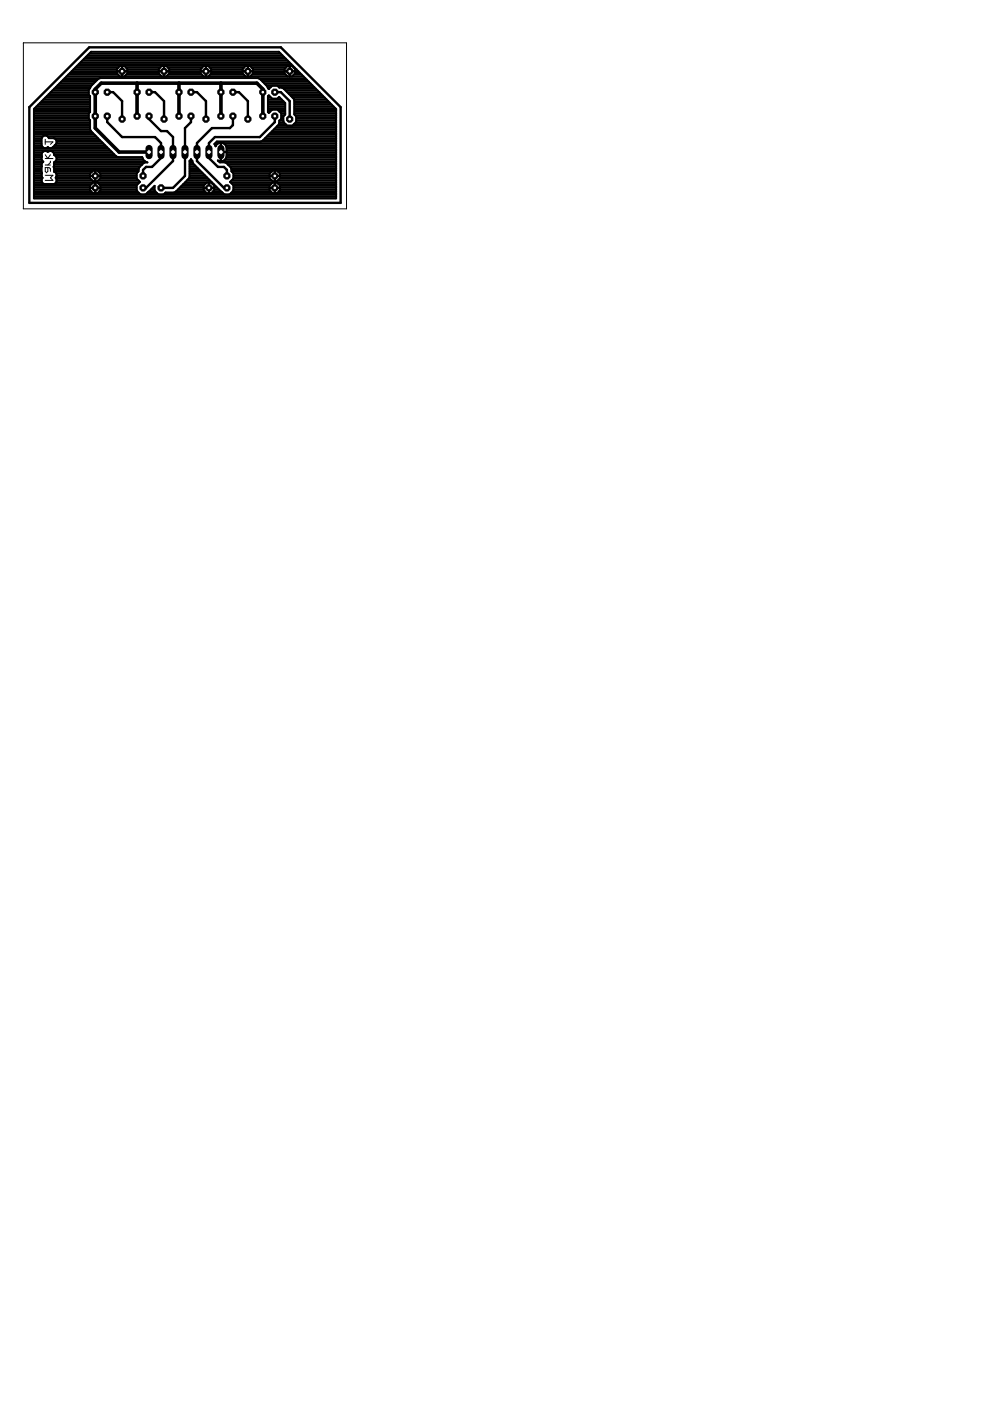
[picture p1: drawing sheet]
<svg xmlns="http://www.w3.org/2000/svg" width="210mm" height="297mm" viewBox="0 0 210 297" stroke-linecap="round" stroke-linejoin="round" font-family="sans-serif">
<path d="M9.6 37.2h1.6l-.5 .5 .5 .5h-1.6M9.6 29.5v1.1M9.6 35h1.1M9.6 33.6h1.6M9.6 32.8l.5 .8 .6-.8M9.6 30.1h1.6l-.5 .5M10.1 35.5v.8l-.2 .3-.3-.3v-.8h.8l.3 .3v.5M10.7 34.2v.2l-.6 .6" fill="none" stroke="#000" stroke-width=".21"/>
<path d="M29.1 17.6v7M38 17.6v7M46.8 17.6v7M55.7 24.6v-5.7l-1.2-1.3h-33l-1.3 1.3v8.3l5.1 5h6.3" fill="none" stroke="#000" stroke-width=".76"/>
<g fill="none" stroke="#000" stroke-width=".42">
<path d="M10.4 20h8.4M10.7 19.6h8.1M11.1 19.2h7.7M11.5 18.8h7.5M11.9 18.5h7.3M12.2 18.1h7.3M12.6 17.7h7.2M13 17.3h7.2M13.3 17h7.3M13.7 16.6h7.4M14.1 16.2h50.2M14.5 15.8h10.6"/>
<path d="M14.8 15.5h10M15.2 15.1h48M15.6 14.7h9.2M16 14.4h9.1M16.3 14h45.8M16.7 13.6h45M17.1 13.2h44.3M17.5 12.8h43.5M17.8 12.5h42.8M18.2 12.1h42M18.6 11.7h41.3M19 11.3h40.5"/>
<path d="M19.1 18.7h.1M19.1 18.7l-.3 .3v1.1l.3 .3v3.4l-.3 .2M19.1 18.7l.2-.4 1.5-1.6 .4-.1h33.5l.4 .1 1.5 1.6 .2 .4M19.3 11h39.8l12.2 12.1v18.9l-64.1 .1v-19zM25.4 14l-.6 .6v1l.6 .6M25.9 14v2.2M25.9 15.8h.1M25.9 15.5h.1M25.9 14.7h.1M25.9 14.4h.1M26.4 14l.6 .6v1l-.6 .6M26.7 14.4h7.3"/>
<path d="M26.7 15.8h7.2M27 15.5h6.7M27 14.7h6.7M34.3 14l-.6 .6v1l.6 .6M34.8 14v2.2M34.8 15.8h.1M34.8 15.5h.1M34.8 14.7h.1M34.8 14.4h.1M35.2 14l.7 .6v1l-.7 .6M35.6 14.4h7.2M35.6 15.8h7.2"/>
<path d="M35.9 15.5h6.6M35.9 14.7h6.6M43.2 14l-.7 .6v1l.7 .6M43.7 14v2.2M43.7 15.8h.1M43.7 15.5h.1M43.7 14.7h.1M43.7 14.4h.1M44.1 14l.7 .6v1l-.7 .6M44.5 14.4h7.2M44.5 15.8h7.2M44.8 15.5h6.6"/>
<path d="M44.8 14.7h6.6M52.1 14l-.7 .6v1l.7 .6M52.6 14v2.2M52.6 15.8h.1M52.6 15.5h.1M52.6 14.7h.1M52.6 14.4h.1M53 14l.7 .6v1l-.7 .6M53.4 14.4h7.2M53.4 15.8h7.2M53.7 15.5h6.6M53.7 14.7h6.6"/>
<path d="M54.8 16.6h9.9M55.3 17h9.8M55.7 17.3h9.8M56.1 17.7h9.7M56.5 18.1h9.7M56.7 18.5h.7M56.8 18.7l.2 .2 .7-.7h1.1l.4 .4 .9 .1 2.2 2.2 .1 .4v3l.4 .4v1.1l-.8 .8h-1.1l-.8-.8v-1.1l.4-.4v-2.5l-1.3-1.2-.4 .3h-1.1l-.7-.7-.2 .2v3.4l.2 .2 .7-.7h1.1l.8 .7M56.8 18.7h.1M56.9 18.8h.1M59.1 18.5h7.5M60.2 18.8h6.8M60.6 19.2h6.8"/>
<path d="M60.9 19.6h6.8M61 14l-.7 .6v1l.7 .6M61.3 20h6.8M61.4 14v2.2M61.4 15.8h.1M61.4 15.5h.1M61.4 14.7h.1M61.4 14.4h.1M61.9 14l.6 .6v1l-.6 .6M62.3 14.4h.2M62.3 15.8h1.7M62.5 15.5h1.1"/>
<path d="M62.5 14.7h.4M7.2 38.7h1.7M7.2 29.3h1.6M7.2 39h12.2M7.2 34.2h1.8M7.2 32.3h1.8M7.2 39.8h11.9M7.2 39.4h11.9M7.2 38.3h1.6M7.2 37.9h1.7M7.2 37.5h1.7M7.2 37.2h1.6"/>
<path d="M7.2 36.8h1.7M7.2 36.4h1.6M7.2 36h1.6M7.2 35.7h1.6M7.2 35.3h1.6M7.2 34.9h1.6M7.2 34.5h1.7M7.2 33.8h1.6M7.2 33.4h1.6M7.2 33.1h1.6M7.2 32.7h1.6M7.2 31.9h16.2"/>
<path d="M7.2 31.6h15.9M7.2 31.2h1.9M7.2 30.8h1.6M7.2 30.4h1.6M7.2 30.1h1.6M7.2 29.7h1.6M7.2 28.9h1.9M7.2 28.6h12.8M7.2 28.2h12.5M7.2 27.8h12.1M7.2 27.4h11.9M7.2 27.1h11.9"/>
<path d="M7.2 26.7h11.9M7.2 26.3h11.9M7.2 26h11.9M7.2 25.6h11.9M7.2 25.2h11.6M7.2 24.8h11.6M7.2 24.4h11.6M7.2 24.1h11.6M7.2 23.7h11.9M7.2 23.3h11.9M7.3 22.9h11.8M7.7 22.6h11.4"/>
<path d="M8.1 22.2h11M8.5 21.8h10.6M8.8 21.5h10.3M9.1 34.3a1 1 0 0 0-.3 1.1l.1 1.3a.72 .72 0 0 0 .1 1 .78 .78 0 0 0-.2 .8 .78 .78 0 0 0 .6 .5M9.1 34.3h.1M9.2 21.1h9.9M9.6 20.7h9.5M10 20.3h9M10.1 28.9h10.3M11.2 31.2h11.5M11.3 32.3h12.5M11.4 29.3a.79 .79 0 0 1 .6 .6 .79 .79 0 0 1-.3 .8l-.6 .6a.73 .73 0 0 1-1-.1 .78 .78 0 0 1-.8 .2 .78 .78 0 0 1-.5-.6v-1.4a.8 .8 0 0 1 .7-.7 .8 .8 0 0 1 .9 .6h10.4"/>
<path d="M11.4 35.3h18.3M11.5 32.7h12.7M11.5 36h17.9M11.5 35.7h17.9M11.5 34.9h18.6M11.5 34.5h19M11.5 36.4h8M11.6 30.8h10.7M11.8 34.2h18.9M11.8 33.1h12.8M11.9 37.6l-.1 .1a.81 .81 0 0 1 .1 1M11.9 37.6h.1"/>
<path d="M11.9 38.7h17.7M11.9 36.7l.1 .6M11.9 38.7l-.5 .3M11.9 37.5h7.2M11.9 36.8h7.2M11.9 30.4h10M11.9 29.7h9.3M11.9 37.9h7.3M12 33.5a.77 .77 0 0 1-.5 .9v2l.4 .3M12 33.5l-.1-.3-.4-.3a.8 .8 0 0 0-.5-.8 .8 .8 0 0 0-.9 .1 .8 .8 0 0 0-1 0 .8 .8 0 0 0-.2 1 .79 .79 0 0 0 .2 1.1M12 37.3l-.1 .3M12 37.3h.1"/>
<path d="M12 38.3h7.6M12 37.2h7.1M12 33.8h18.4M12 33.4h18.2M12 30.1h9.5M18.8 25.2l.3 .3v1.9l.2 .4 5.3 5.3 .4 .2h5.1l.3 .5M18.8 24v1.2M19.1 39.8h2.2M19.1 37.3h2.2M19.7 38.7l-.6 .7v.9l.6 .7h.9l.7-.7v-.9l-.7-.7M20.2 36.2v2.2M20.2 38.7v2.3"/>
<path d="M20.2 39h.1M20.2 39.8h.1M20.2 39.4h.1M20.2 38.3h.1M20.2 37.9h.1M20.2 37.5h.1M20.2 37.2h.1M20.2 36.8h.1M20.2 36.4h.1M20.8 38.3h8.6M20.9 36.4h8.4M21 39h8.2"/>
<path d="M21.1 37.9h7.9M21.3 36.8h7.7M21.3 39.8h7.7M21.3 39.4h7.7M21.3 37.5h7.7M21.3 37.2h7.7M30.4 33.8l.4 .4 .5 .2-.9 .2-.9 .9-.1 .8-.4 .4v1.2l.7 .7-.7 .7v1.1l.8 .8h1.1l1.9-1.8M32.4 39.8h.4M32.8 39.4h.1M38.1 39.8h5.1M38.5 39.4h4.7M38.8 39h4.7"/>
<path d="M39.2 38.7h5.7M39.6 38.3h5M40 37.9h4.2M40.2 37.5h3.6M40.2 34.2h.6M40.2 37.2h3.2M40.2 36.8h2.9M40.2 36.4h2.5M40.2 36h2.1M40.2 35.7h1.7M40.2 35.3h1.4M40.2 34.9h1"/>
<path d="M40.2 34.5h.7M40.5 33.8l-.3 .3v3.4l-.2 .3-2.8 2.9-.3 .1h-1.8l-.4 .4h-1.1l-.8-.8v-1M40.5 33.8h.1M40.5 33.8l.3 .3 .1 .6 6.6 6.5h1.2l.8-.8v-1.1l-.7-.7 .7-.7v-1.2l-.4-.4-.2-.8a1.99 1.99 0 0 0-2.3-1.1l-.4-.4 .3 .2M43.2 39.8h2.2M43.8 38.7l-.6 .7v.9l.6 .7h1l.6-.7v-.9l-.6-.7M44.3 39h.1M44.3 38.7v2.3M44.3 39.8h.1M44.3 39.4h.1M45.1 39h.2M45.4 39.8h.7"/>
<path d="M45.4 39.4h.3M45.6 30.4h.6M45.6 30.8h.2M45.9 30.1h25.4M46.3 34.2h.2M46.5 34.2h.4M46.8 33.8h.1M46.8 33.4h.1M46.8 33.1h.1M46.8 32.7h.1M46.8 31.9h.1M46.8 31.6h.1"/>
<path d="M46.8 31.2h.1M46.8 30.8h.1M46.8 30.4h.1M46.9 30.2v4M46.9 30.2h.1M46.9 30.2l.6 .2M47.1 34.2h-.2M47.1 34.2h24.2M47.5 30.4l.5 .8M47.5 30.4h23.8M47.8 33.8h23.5M47.9 30.8h23.4"/>
<path d="M47.9 34.5h23.4M48 33.5l-.5 .5-.4 .2M48 33.4h23.3M48 31.2h23.3M48 33.1v.4M48 32.3v.8M48 33.1h23.3M48 32.7h23.3M48 31.9h23.3M48 31.6h23.3M48.4 34.9h22.9M48.7 35.3h22.6"/>
<path d="M48.9 38.7h22.4M49 35.7h22.3M49.1 38.3h8.6M49.1 36h22.2M49.2 36.4h8.4M49.3 39h8.2M49.4 37.9h7.9M49.5 39.8h7.6M49.5 39.4h7.6M49.5 37.5h7.6M49.5 37.2h7.6M49.5 36.8h7.7"/>
<path d="M55.8 29.7h15.5M56.2 29.3h15.1M56.6 28.9h14.7M56.8 23.7h.5M56.8 23.3h.8M56.8 22.9h3.7M56.8 22.6h3.7M56.8 22.2h3.7M56.8 21.8h3.7M56.8 21.5h3.3M56.8 21.1h2.9M56.8 20.7h.7"/>
<path d="M56.9 20.3h.2M56.9 28.6h14.4M57.1 39.8h2.3M57.1 37.3h2.3M57.3 28.2h14M57.7 27.8h13.6M57.8 38.7l-.7 .7v.9l.7 .7h.9l.7-.7v-.9l-.7-.7M58.1 27.4h13.2M58.3 36.2v2.2M58.3 38.7v2.3M58.3 39h.1M58.3 39.8h.1"/>
<path d="M58.3 39.4h.1M58.3 38.3h.1M58.3 37.9h.1M58.3 37.5h.1M58.3 37.2h.1M58.3 36.8h.1M58.3 36.4h.1M58.4 27.1h12.9M58.8 26.7h12.5M58.8 38.3h12.5M58.9 23.3h1.6M59 36.4h12.3"/>
<path d="M59 39h12.3M59 20.7h.3M59.1 26.3h1.5M59.2 37.9h12.1M59.2 26h1M59.2 25.6h.9M59.3 23.7h1.2M59.3 36.8h12M59.4 39.8h11.9M59.4 39.4h11.9M59.4 37.5h11.9M59.4 37.2h11.9"/>
<path d="M59.6 25.2h.5M59.6 25.2l-.4 .4-.1 .8-3.5 3.5-.3 .1h-9.3l-.6 .5 .3 .5a1.24 1.24 0 0 1 1.1-.8v2h1.2v-1M59.6 24v1.2M59.6 24.8h.5M59.6 24.4h.7M59.6 24.1h.9M61.7 20.3h6.8M62.1 20.7h6.8M62.3 26.3h9M62.3 21.1h6.9M62.4 24.1h8.9M62.4 23.7h8.9"/>
<path d="M62.4 23.3h8.9M62.4 22.9h8.7M62.4 22.6h8.3M62.4 22.2h7.9M62.4 21.8h7.6M62.4 21.5h7.2M62.6 24.4h8.7M62.7 26h8.6M62.8 25.6h8.5M62.8 25.2h8.5M62.8 24.8h8.5M71.3 32.3h-24.5v1.9"/>
<path d="M7.2 41.7h64.1M7.2 41.3h64.1M7.2 40.9h12.5M7.2 40.5h12.1M7.2 40.2h11.9M20.2 40.9h.1M20.2 40.5h.1M20.2 40.2h.1M20.7 40.9h8.8M21.1 40.5h8M21.3 40.2h7.7M31.2 40.9h2.1"/>
<path d="M31.6 40.5h1.3M32 40.2h.8M35 40.9h8.8M37.4 40.5h6M37.7 40.2h5.5M44.3 40.9h.1M44.3 40.5h.1M44.3 40.2h.1M44.8 40.9h2.4M45.2 40.5h1.6M45.4 40.2h1M49 40.9h8.8"/>
<path d="M49.3 40.5h8.1M49.5 40.2h7.6M58.3 40.9h.1M58.3 40.5h.1M58.3 40.2h.1M58.8 40.9h12.5M59.1 40.5h12.2M59.4 40.2h11.9"/>
<circle cx="20.2" cy="37.3" r="1.2"/>
<circle cx="58.3" cy="37.3" r="1.2"/>
</g>
<path d="M22.7 19.5h1.3l1.9 1.9v3.9M31.6 19.5h1.3l1.9 1.9v3.9M40.5 19.5h1.3l1.9 1.9v3.9M49.4 19.5h1.3l1.9 1.9v3.9M58.3 19.5h1.2l1.9 1.9v3.9M6.2 22.7l12.7-12.7h40.6l12.7 12.7v20.3h-66zM22.7 24.6v1.3l3.2 3.2h7l1.2 1.2v3.2l-1.9 1.9h-1.2l-.7 .6v1.3M31.6 24.6v.7l2.5 2.5h1.3l1.3 1.3v5l-5.7 5.7h-.7M40.5 24.6v1.3l-1.3 1.3v10.1l-2.5 2.5h-2.6M49.4 24.6v1.9l-.7 .7h-3.8l-3.1 3.1v3.8l5.7 5.7h.6M58.3 24.6v1.3l-3.2 3.2h-9.5l-1.3 1.2v3.2l1.9 1.9h1.3l.6 .6v1.3" fill="none" stroke="#000" stroke-width=".51"/>
<circle cx="61.4" cy="15.1" r=".71" fill="#000" stroke="#000" stroke-width=".21"/>
<circle cx="61.4" cy="15.1" r=".4" fill="#fff" stroke="#000" stroke-width=".21"/>
<circle cx="61.4" cy="25.3" r=".71" fill="#000" stroke="#000" stroke-width=".21"/>
<circle cx="61.4" cy="25.3" r=".4" fill="#fff" stroke="#000" stroke-width=".21"/>
<circle cx="30.3" cy="37.3" r=".71" fill="#000" stroke="#000" stroke-width=".21"/>
<circle cx="30.3" cy="37.3" r=".4" fill="#fff" stroke="#000" stroke-width=".21"/>
<circle cx="20.2" cy="37.3" r=".71" fill="#000" stroke="#000" stroke-width=".21"/>
<circle cx="20.2" cy="37.3" r=".4" fill="#fff" stroke="#000" stroke-width=".21"/>
<circle cx="48.1" cy="37.3" r=".71" fill="#000" stroke="#000" stroke-width=".21"/>
<circle cx="48.1" cy="37.3" r=".4" fill="#fff" stroke="#000" stroke-width=".21"/>
<circle cx="58.3" cy="37.3" r=".71" fill="#000" stroke="#000" stroke-width=".21"/>
<circle cx="58.3" cy="37.3" r=".4" fill="#fff" stroke="#000" stroke-width=".21"/>
<circle cx="52.6" cy="15.1" r=".71" fill="#000" stroke="#000" stroke-width=".21"/>
<circle cx="52.6" cy="15.1" r=".4" fill="#fff" stroke="#000" stroke-width=".21"/>
<circle cx="52.6" cy="25.3" r=".71" fill="#000" stroke="#000" stroke-width=".21"/>
<circle cx="52.6" cy="25.3" r=".4" fill="#fff" stroke="#000" stroke-width=".21"/>
<circle cx="48.1" cy="39.8" r=".71" fill="#000" stroke="#000" stroke-width=".21"/>
<circle cx="48.1" cy="39.8" r=".4" fill="#fff" stroke="#000" stroke-width=".21"/>
<circle cx="58.3" cy="39.8" r=".71" fill="#000" stroke="#000" stroke-width=".21"/>
<circle cx="58.3" cy="39.8" r=".4" fill="#fff" stroke="#000" stroke-width=".21"/>
<circle cx="43.7" cy="15.1" r=".71" fill="#000" stroke="#000" stroke-width=".21"/>
<circle cx="43.7" cy="15.1" r=".4" fill="#fff" stroke="#000" stroke-width=".21"/>
<circle cx="43.7" cy="25.3" r=".71" fill="#000" stroke="#000" stroke-width=".21"/>
<circle cx="43.7" cy="25.3" r=".4" fill="#fff" stroke="#000" stroke-width=".21"/>
<circle cx="34.1" cy="39.8" r=".71" fill="#000" stroke="#000" stroke-width=".21"/>
<circle cx="34.1" cy="39.8" r=".4" fill="#fff" stroke="#000" stroke-width=".21"/>
<circle cx="44.3" cy="39.8" r=".71" fill="#000" stroke="#000" stroke-width=".21"/>
<circle cx="44.3" cy="39.8" r=".4" fill="#fff" stroke="#000" stroke-width=".21"/>
<circle cx="34.8" cy="15.1" r=".71" fill="#000" stroke="#000" stroke-width=".21"/>
<circle cx="34.8" cy="15.1" r=".4" fill="#fff" stroke="#000" stroke-width=".21"/>
<circle cx="34.8" cy="25.3" r=".71" fill="#000" stroke="#000" stroke-width=".21"/>
<circle cx="34.8" cy="25.3" r=".4" fill="#fff" stroke="#000" stroke-width=".21"/>
<circle cx="30.3" cy="39.8" r=".71" fill="#000" stroke="#000" stroke-width=".21"/>
<circle cx="30.3" cy="39.8" r=".4" fill="#fff" stroke="#000" stroke-width=".21"/>
<circle cx="20.2" cy="39.8" r=".71" fill="#000" stroke="#000" stroke-width=".21"/>
<circle cx="20.2" cy="39.8" r=".4" fill="#fff" stroke="#000" stroke-width=".21"/>
<circle cx="25.9" cy="15.1" r=".71" fill="#000" stroke="#000" stroke-width=".21"/>
<circle cx="25.9" cy="15.1" r=".4" fill="#fff" stroke="#000" stroke-width=".21"/>
<circle cx="25.9" cy="25.3" r=".71" fill="#000" stroke="#000" stroke-width=".21"/>
<circle cx="25.9" cy="25.3" r=".4" fill="#fff" stroke="#000" stroke-width=".21"/>
<circle cx="58.3" cy="19.5" r=".71" fill="#000" stroke="#000" stroke-width=".21"/>
<circle cx="58.3" cy="19.5" r=".4" fill="#fff" stroke="#000" stroke-width=".21"/>
<circle cx="58.3" cy="24.6" r=".71" fill="#000" stroke="#000" stroke-width=".21"/>
<circle cx="58.3" cy="24.6" r=".4" fill="#fff" stroke="#000" stroke-width=".21"/>
<circle cx="55.7" cy="19.5" r=".71" fill="#000" stroke="#000" stroke-width=".21"/>
<circle cx="55.7" cy="19.5" r=".4" fill="#fff" stroke="#000" stroke-width=".21"/>
<circle cx="55.7" cy="24.6" r=".71" fill="#000" stroke="#000" stroke-width=".21"/>
<circle cx="55.7" cy="24.6" r=".4" fill="#fff" stroke="#000" stroke-width=".21"/>
<circle cx="49.4" cy="19.5" r=".71" fill="#000" stroke="#000" stroke-width=".21"/>
<circle cx="49.4" cy="19.5" r=".4" fill="#fff" stroke="#000" stroke-width=".21"/>
<circle cx="49.4" cy="24.6" r=".71" fill="#000" stroke="#000" stroke-width=".21"/>
<circle cx="49.4" cy="24.6" r=".4" fill="#fff" stroke="#000" stroke-width=".21"/>
<circle cx="46.8" cy="19.5" r=".71" fill="#000" stroke="#000" stroke-width=".21"/>
<circle cx="46.8" cy="19.5" r=".4" fill="#fff" stroke="#000" stroke-width=".21"/>
<circle cx="46.8" cy="24.6" r=".71" fill="#000" stroke="#000" stroke-width=".21"/>
<circle cx="46.8" cy="24.6" r=".4" fill="#fff" stroke="#000" stroke-width=".21"/>
<circle cx="40.5" cy="19.5" r=".71" fill="#000" stroke="#000" stroke-width=".21"/>
<circle cx="40.5" cy="19.5" r=".4" fill="#fff" stroke="#000" stroke-width=".21"/>
<circle cx="40.5" cy="24.6" r=".71" fill="#000" stroke="#000" stroke-width=".21"/>
<circle cx="40.5" cy="24.6" r=".4" fill="#fff" stroke="#000" stroke-width=".21"/>
<circle cx="38" cy="19.5" r=".71" fill="#000" stroke="#000" stroke-width=".21"/>
<circle cx="38" cy="19.5" r=".4" fill="#fff" stroke="#000" stroke-width=".21"/>
<circle cx="38" cy="24.6" r=".71" fill="#000" stroke="#000" stroke-width=".21"/>
<circle cx="38" cy="24.6" r=".4" fill="#fff" stroke="#000" stroke-width=".21"/>
<circle cx="31.6" cy="19.5" r=".71" fill="#000" stroke="#000" stroke-width=".21"/>
<circle cx="31.6" cy="19.5" r=".4" fill="#fff" stroke="#000" stroke-width=".21"/>
<circle cx="31.6" cy="24.6" r=".71" fill="#000" stroke="#000" stroke-width=".21"/>
<circle cx="31.6" cy="24.6" r=".4" fill="#fff" stroke="#000" stroke-width=".21"/>
<circle cx="29.1" cy="19.5" r=".71" fill="#000" stroke="#000" stroke-width=".21"/>
<circle cx="29.1" cy="19.5" r=".4" fill="#fff" stroke="#000" stroke-width=".21"/>
<circle cx="29.1" cy="24.6" r=".71" fill="#000" stroke="#000" stroke-width=".21"/>
<circle cx="29.1" cy="24.6" r=".4" fill="#fff" stroke="#000" stroke-width=".21"/>
<circle cx="22.7" cy="19.5" r=".71" fill="#000" stroke="#000" stroke-width=".21"/>
<circle cx="22.7" cy="19.5" r=".4" fill="#fff" stroke="#000" stroke-width=".21"/>
<circle cx="22.7" cy="24.6" r=".71" fill="#000" stroke="#000" stroke-width=".21"/>
<circle cx="22.7" cy="24.6" r=".4" fill="#fff" stroke="#000" stroke-width=".21"/>
<circle cx="20.2" cy="19.5" r=".71" fill="#000" stroke="#000" stroke-width=".21"/>
<circle cx="20.2" cy="19.5" r=".4" fill="#fff" stroke="#000" stroke-width=".21"/>
<circle cx="20.2" cy="24.6" r=".71" fill="#000" stroke="#000" stroke-width=".21"/>
<circle cx="20.2" cy="24.6" r=".4" fill="#fff" stroke="#000" stroke-width=".21"/>
<path d="M46.8 31.5v1.5" fill="none" stroke="#000" stroke-width="1.5"/>
<circle cx="46.8" cy="32.2" r=".51" fill="#fff" stroke="#000" stroke-width=".21"/>
<path d="M44.3 31.5v1.5" fill="none" stroke="#000" stroke-width="1.5"/>
<circle cx="44.3" cy="32.2" r=".51" fill="#fff" stroke="#000" stroke-width=".21"/>
<path d="M41.8 31.5v1.5" fill="none" stroke="#000" stroke-width="1.5"/>
<circle cx="41.8" cy="32.2" r=".51" fill="#fff" stroke="#000" stroke-width=".21"/>
<path d="M39.2 31.5v1.5" fill="none" stroke="#000" stroke-width="1.5"/>
<circle cx="39.2" cy="32.2" r=".51" fill="#fff" stroke="#000" stroke-width=".21"/>
<path d="M36.7 31.5v1.5" fill="none" stroke="#000" stroke-width="1.5"/>
<circle cx="36.7" cy="32.2" r=".51" fill="#fff" stroke="#000" stroke-width=".21"/>
<path d="M34.1 31.5v1.5" fill="none" stroke="#000" stroke-width="1.5"/>
<circle cx="34.1" cy="32.2" r=".51" fill="#fff" stroke="#000" stroke-width=".21"/>
<path d="M31.6 31.5v1.5" fill="none" stroke="#000" stroke-width="1.5"/>
<circle cx="31.6" cy="32.2" r=".51" fill="#fff" stroke="#000" stroke-width=".21"/>
<path d="M5 9.1h68.5v35.2h-68.5z" fill="none" stroke="#000" stroke-width=".21"/>
</svg>
